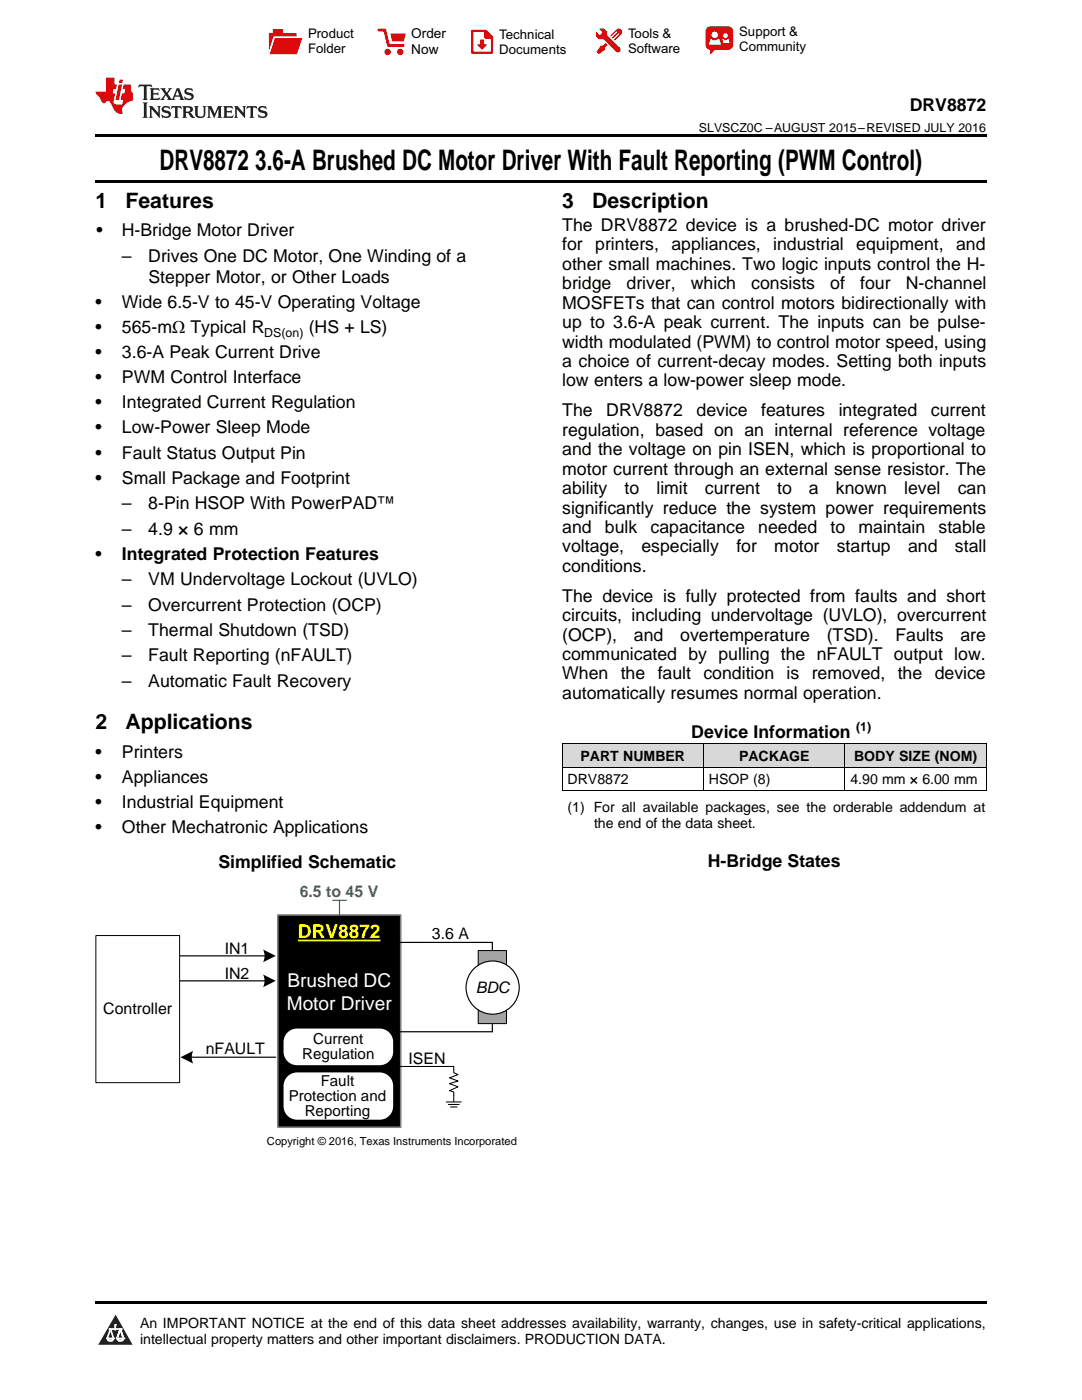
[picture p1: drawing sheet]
<svg xmlns="http://www.w3.org/2000/svg" width="216mm" height="279mm" viewBox="0 0 216 279" stroke-linecap="round" stroke-linejoin="round" font-family="sans-serif">
<defs><g id="words">
<g font-size="5.6">
<text x="31.8" y="33.9">DRV8872</text>
<text x="50.9" y="33.9">3.6-A Brushed DC Motor Driver With Fault Reporting (PWM Control)</text>
</g>
<g font-size="4.2">
<text x="19" y="41.4">1</text>
<text x="25" y="41.4">Features</text>
<text x="112.2" y="41.4">3</text>
<text x="118.2" y="41.4">Description</text>
<text x="19" y="145.5">2</text>
<text x="25" y="145.5">Applications</text>
</g>
<text font-size="3.8" fill="#ff0" x="59.4" y="187.3">DRV8872</text>
<g font-size="3.8" fill="#fff">
<text x="57.3" y="197">Brushed DC</text>
<text x="57.2" y="201.5">Motor Driver</text>
</g>
<g font-size="3.5">
<text x="181.5" y="22.2">DRV8872</text>
<text x="19.2" y="47.1">•</text>
<text x="24.3" y="47.1">H-Bridge Motor Driver</text>
<text x="112.2" y="46.1">The DRV8872 device is a brushed-DC motor driver</text>
<text x="24.3" y="52.2">–</text>
<text x="29.6" y="52.2">Drives One DC Motor, One Winding of a</text>
<text x="112.2" y="50">for</text>
<text x="112.2" y="53.8">other small machines. Two logic inputs control the H-</text>
<text x="118.8" y="50">printers,</text>
<text x="134" y="50">appliances,</text>
<text x="154.3" y="50">industrial</text>
<text x="170.9" y="50">equipment, and</text>
<text x="29.6" y="56.4">Stepper Motor, or Other Loads</text>
<text x="112.2" y="57.7">bridge</text>
<text x="125" y="57.7">driver,</text>
<text x="137.9" y="57.7">which</text>
<text x="149.9" y="57.7">consists</text>
<text x="165.7" y="57.7">of</text>
<text x="171.6" y="57.7">four</text>
<text x="180.8" y="57.7">N-channel</text>
<text x="19" y="61.5">•</text>
<text x="24.3" y="61.5">Wide 6.5-V to 45-V Operating Voltage</text>
<text x="112.2" y="61.6">MOSFETs that can control motors bidirectionally with</text>
<text x="112.2" y="65.5">up to 3.6-A peak current. The inputs can be pulse-</text>
<text x="19" y="66.5">•</text>
<text x="19" y="71.5">•</text>
<text x="24.3" y="66.5">565-mΩ Typical R</text>
<text x="24.3" y="71.5">3.6-A Peak Current Drive</text>
<text x="61.6" y="66.5">(HS + LS)</text>
<text x="112.2" y="69.4">width modulated (PWM) to control motor speed, using</text>
<text x="19" y="76.5">•</text>
<text x="24.3" y="76.5">PWM Control Interface</text>
<text x="112.2" y="73.2">a choice of current-decay modes. Setting both inputs</text>
<text x="112.2" y="77.1">low enters a low-power sleep mode.</text>
<text x="19" y="81.5">•</text>
<text x="24.3" y="81.5">Integrated Current Regulation</text>
<text x="112.2" y="83.1">The</text>
<text x="121" y="83.1">DRV8872</text>
<text x="139" y="83.1">device</text>
<text x="151.9" y="83.1">features</text>
<text x="167.3" y="83.1">integrated</text>
<text x="185.7" y="83.1">current</text>
<text x="19" y="86.5">•</text>
<text x="24.3" y="86.5">Low-Power Sleep Mode</text>
<text x="112.2" y="87">regulation, based on an internal reference voltage</text>
<text x="19" y="91.5">•</text>
<text x="24.3" y="91.5">Fault Status Output Pin</text>
<text x="112.2" y="90.8">and the voltage on pin ISEN, which is proportional to</text>
<text x="112.2" y="94.7">motor current through an external sense resistor. The</text>
<text x="19" y="96.5">•</text>
<text x="24.3" y="96.5">Small Package and Footprint</text>
<text x="24.3" y="101.6">–</text>
<text x="29.6" y="101.6">8-Pin HSOP With PowerPAD™</text>
<text x="112.2" y="98.6">ability</text>
<text x="124.6" y="98.6">to</text>
<text x="131" y="98.6">limit</text>
<text x="140.7" y="98.6">current</text>
<text x="155.1" y="98.6">to</text>
<text x="161.4" y="98.6">a</text>
<text x="166.8" y="98.6">known</text>
<text x="180.4" y="98.6">level</text>
<text x="191.1" y="98.6">can</text>
<text x="24.3" y="106.7">–</text>
<text x="29.6" y="106.7">4.9 × 6 mm</text>
<text x="112.2" y="102.5">significantly reduce the system power requirements</text>
<text x="112.2" y="106.4">and</text>
<text x="120.7" y="106.4">bulk</text>
<text x="129.8" y="106.4">capacitance</text>
<text x="151.3" y="106.4">needed</text>
<text x="165.7" y="106.4">to</text>
<text x="171.3" y="106.4">maintain</text>
<text x="187.3" y="106.4">stable</text>
<text x="19" y="111.7">•</text>
<text x="24.3" y="111.7">Integrated Protection Features</text>
<text x="112.2" y="110.2">voltage,</text>
<text x="128" y="110.2">especially</text>
<text x="146.9" y="110.2">for</text>
<text x="154.5" y="110.2">motor</text>
<text x="167" y="110.2">startup</text>
<text x="181.2" y="110.2">and</text>
<text x="190.5" y="110.2">stall</text>
<text x="24.3" y="116.8">–</text>
<text x="29.6" y="116.8">VM Undervoltage Lockout (UVLO)</text>
<text x="112.2" y="114.1">conditions.</text>
<text x="24.3" y="121.8">–</text>
<text x="29.6" y="121.8">Overcurrent Protection (OCP)</text>
<text x="112.2" y="120.1">The device is fully protected from faults and short</text>
<text x="112.2" y="124">circuits, including undervoltage (UVLO), overcurrent</text>
<text x="24.3" y="126.9">–</text>
<text x="29.6" y="126.9">Thermal Shutdown (TSD)</text>
<text x="112.2" y="127.8">(OCP),</text>
<text x="112.2" y="131.7">communicated by pulling the nFAULT output low.</text>
<text x="126.5" y="127.8">and</text>
<text x="135.7" y="127.8">overtemperature</text>
<text x="165" y="127.8">(TSD).</text>
<text x="178.7" y="127.8">Faults</text>
<text x="191.6" y="127.8">are</text>
<text x="24.3" y="132">–</text>
<text x="24.3" y="137.1">–</text>
<text x="29.6" y="132">Fault Reporting (nFAULT)</text>
<text x="29.6" y="137.1">Automatic Fault Recovery</text>
<text x="112.2" y="135.6">When</text>
<text x="123.9" y="135.6">the</text>
<text x="131.2" y="135.6">fault</text>
<text x="140.4" y="135.6">condition</text>
<text x="156.9" y="135.6">is removed,</text>
<text x="179.1" y="135.6">the</text>
<text x="186.5" y="135.6">device</text>
<text x="112.2" y="139.5">automatically resumes normal operation.</text>
<text x="137.9" y="147.2">Device Information</text>
<text x="19" y="151.2">•</text>
<text x="24.3" y="151.2">Printers</text>
<text x="19" y="156.2">•</text>
<text x="19" y="161.3">•</text>
<text x="24.3" y="156.2">Appliances</text>
<text x="24.3" y="161.3">Industrial Equipment</text>
<text x="19" y="166.3">•</text>
<text x="24.3" y="166.3">Other Mechatronic Applications</text>
<text x="43.6" y="173.3">Simplified Schematic</text>
<text x="141.2" y="173">H-Bridge States</text>
</g>
<text font-size="3.2" fill="#00b050" x="59.8" y="178.9">6.5 to 45 V</text>
<g font-size="3.2">
<text x="44.8" y="190.3">IN1</text>
<text x="86.2" y="187.4">3.6 A</text>
<text x="44.8" y="195.3">IN2</text>
<text x="20.6" y="202.3">Controller</text>
<text x="95" y="198.1">BDC</text>
<text x="41.1" y="210.4">nFAULT</text>
<text x="81.5" y="212.3">ISEN</text>
</g>
<g font-size="3">
<text x="62.5" y="208.4">Current</text>
<text x="60.3" y="211.4">Regulation</text>
<text x="57.6" y="219.8">Protection and</text>
<text x="64" y="216.8">Fault</text>
<text x="60.8" y="222.8">Reporting</text>
</g>
<g font-size="2.8">
<text x="115.8" y="151.9">PART NUMBER</text>
<text x="147.5" y="151.9">PACKAGE</text>
<text x="170.4" y="151.9">BODY SIZE (NOM)</text>
<text x="113.2" y="156.5">DRV8872</text>
<text x="141.5" y="156.5">HSOP (8)</text>
<text x="169.7" y="156.5">4.90 mm × 6.00 mm</text>
<text x="113.2" y="162">(1) For all available packages, see the orderable addendum at</text>
<text x="118.5" y="165.2">the end of the data sheet.</text>
<text x="27.9" y="265">An IMPORTANT NOTICE at the end of this data sheet addresses availability, warranty, changes, use in safety-critical applications,</text>
<text x="27.9" y="268.2">intellectual property matters and other important disclaimers. PRODUCTION DATA.</text>
</g>
<g font-size="2.7">
<text x="82.1" y="7.7">Order</text>
<text x="82.1" y="10.7">Now</text>
</g>
<g font-size="2.6">
<text x="61.5" y="7.6">Product</text>
<text x="61.5" y="10.6">Folder</text>
<text x="99.6" y="7.8">Technical</text>
<text x="99.6" y="10.8">Documents</text>
<text x="125.3" y="7.6">Tools &amp;</text>
<text x="125.3" y="10.6">Software</text>
<text x="147.5" y="7.2">Support &amp;</text>
<text x="147.5" y="10.2">Community</text>
</g>
<g font-size="2.5">
<text x="139.5" y="26.3">SLVSCZ0C –AUGUST 2015–REVISED JULY 2016</text>
<text x="52.7" y="67.2">DS(on)</text>
<text x="170.8" y="145.8">(1)</text>
</g>
<text font-size="2.2" x="53.3" y="228.6">Copyright © 2016, Texas Instruments Incorporated</text>
</g></defs>
<g fill="#d8d8d8">
<path d="M112.2 148.5h28.2v4.6h-28.2z"/>
<path d="M140.4 148.5h28.2v4.6h-28.2z"/>
<path d="M168.6 148.5h28.2v4.6h-28.2z"/>
</g>
<path d="M23.1 262.4l3.4 6h-6.9z" fill="#231f20"/>
<path d="M21.4 267.1h1.2l-.3 .5h-.3a.55 .55 0 0 1-.6-.5z" fill-rule="evenodd" fill="#fff"/>
<path d="M21.4 267.1h1.2l-.3 .5h-.3a.55 .55 0 0 1-.6-.5z" fill="none" stroke="#231f20" stroke-width=".34"/>
<path d="M21.4 267.1l1.2 .1-.3 .4h-.5z" fill="none" stroke="#fff" stroke-width=".34"/>
<path d="M23 265.3h.1" fill="none" stroke="#fff" stroke-width=".34"/>
<path d="M23 264.4v.9z" fill="#fff"/>
<path d="M23 264.4v.9z" fill="none" stroke="#fff" stroke-width=".34"/>
<circle cx="23" cy="264.4" r=".17" fill="#fff"/>
<path d="M21.9 265.2h.1" fill="none" stroke="#fff" stroke-width=".34"/>
<path d="M21.9 265.2h2.3z" fill="#fff"/>
<path d="M21.9 265.2h2.3z" fill="none" stroke="#fff" stroke-width=".34"/>
<circle cx="24.2" cy="265.2" r=".17" fill="#fff"/>
<path d="M23.3 267.1h.1" fill="none" stroke="#fff" stroke-width=".34"/>
<path d="M24 265.2l-.7 1.9z" fill="#fff"/>
<path d="M24 265.2l-.7 1.9z" fill="none" stroke="#fff" stroke-width=".34"/>
<path d="M24 265.2l.7 1.9z" fill="#fff"/>
<path d="M24 265.2l.7 1.9z" fill="none" stroke="#fff" stroke-width=".34"/>
<path d="M24.6 267.1h.1" fill="none" stroke="#fff" stroke-width=".34"/>
<circle cx="21.4" cy="267.1" r=".17" fill="#fff"/>
<path d="M22.1 265.2l-.7 1.9z" fill="#fff"/>
<path d="M22.1 265.2l-.7 1.9z" fill="none" stroke="#fff" stroke-width=".34"/>
<path d="M22.1 265.2l.5 1.9z" fill="#fff"/>
<path d="M22.1 265.2l.5 1.9z" fill="none" stroke="#fff" stroke-width=".34"/>
<circle cx="22.6" cy="267.1" r=".17" fill="#fff"/>
<path d="M23.4 267.1h1.3a.65 .65 0 0 1-.7 .5 .65 .65 0 0 1-.6-.5z" fill-rule="evenodd" fill="#fff"/>
<path d="M23.4 267.1h1.3a.65 .65 0 0 1-.7 .5 .65 .65 0 0 1-.6-.5z" fill="none" stroke="#231f20" stroke-width=".34"/>
<path d="M23.4 267.1h1.3l-.4 .5h-.6z" fill="none" stroke="#fff" stroke-width=".34"/>
<path d="M23.3 267.1h.1" fill="none" stroke="#fff" stroke-width=".34"/>
<circle cx="24.7" cy="267.1" r=".17" fill="#fff"/>
<path d="M19 259.7h177.8v.5h-177.8z" fill="#000"/>
<path d="M35.8 190.8h17.3M35.8 195.8h17.3" fill="none" stroke="#000" stroke-width=".24"/>
<g fill="#000">
<path d="M52.5 189.5l2.5 1.3-2.5 1.2a2.82 2.82 0 0 0 0-2.5z" fill-rule="evenodd"/>
<path d="M52.5 194.5l2.5 1.3-2.5 1.2a2.82 2.82 0 0 0 0-2.5z" fill-rule="evenodd"/>
</g>
<path d="M19.1 186.7h16.7v29.4h-16.7z" fill-rule="evenodd" fill="#fff"/>
<path d="M19.1 186.7h16.7v29.4h-16.7z" fill="none" stroke="#000" stroke-width=".2"/>
<g fill="#000">
<path d="M36 211l2.6-1.3a2.84 2.84 0 0 0 0 2.6z" fill-rule="evenodd"/>
<path d="M55.4 182.6h24.6v42.4h-24.6z" fill-rule="evenodd"/>
</g>
<path d="M55.4 182.6h24.6v42.4h-24.6z" fill="none" stroke="#7f7f7f" stroke-width=".32"/>
<path d="M59.4 187.7h16.5" fill="none" stroke="#ff0" stroke-width=".4"/>
<path d="M79.1 188.1h19.1v1.6M37.9 211h17.1M98.2 204.3v1.6h-18.7" fill="none" stroke="#000" stroke-width=".24"/>
<path d="M66.4 179.7h2.7M67.7 179.7v2.9" fill="none" stroke="#00b050" stroke-width=".24"/>
<path d="M95.4 189.7h5.7v3.8h-5.7z" fill-rule="evenodd" fill="#a5a5a5"/>
<path d="M95.4 189.7h5.7v3.8h-5.7z" fill="none" stroke="#000" stroke-width=".2"/>
<path d="M95.4 200.5h5.7v3.8h-5.7z" fill-rule="evenodd" fill="#a5a5a5"/>
<path d="M95.4 200.5h5.7v3.8h-5.7z" fill="none" stroke="#000" stroke-width=".2"/>
<circle cx="98.3" cy="197.1" r="5.3" fill="#fff"/>
<circle cx="98.3" cy="197.1" r="5.3" fill="none" stroke="#000" stroke-width=".23"/>
<path d="M79.5 212.8h11v1.3l.9 .4-1.7 .6 1.7 .6-1.7 .6 1.7 .6-1.7 .8 .8 .2v2M89 219.9h3M89.5 220.4h2.1M89.9 220.9h1.3" fill="none" stroke="#000" stroke-width=".21"/>
<path d="M57 206.2a2.85 2.85 0 0 1 2.3-1.1h16.5a2.85 2.85 0 0 1 2.8 2.9 4.2 4.2 0 0 1-1.1 4.1l-1.1 .6h-.6h-16.5a2.85 2.85 0 0 1-2.9-2.8 4.6 4.6 0 0 1 .6-3.7z" fill-rule="evenodd" fill="#fff"/>
<path d="M57 206.2a2.85 2.85 0 0 1 2.3-1.1h16.5a2.85 2.85 0 0 1 2.8 2.9 4.2 4.2 0 0 1-1.1 4.1l-1.1 .6h-.6h-16.5a2.85 2.85 0 0 1-2.9-2.8 4.6 4.6 0 0 1 .6-3.7z" fill="none" stroke="#000" stroke-width=".32"/>
<path d="M57 214.9a2.85 2.85 0 0 1 2.3-1h16.5a2.85 2.85 0 0 1 2.8 2.8v4.1a2.85 2.85 0 0 1-2.8 2.8h-16.5a2.85 2.85 0 0 1-2.9-2.8v-4.1l.1-.6z" fill-rule="evenodd" fill="#fff"/>
<path d="M57 214.9a2.85 2.85 0 0 1 2.3-1h16.5a2.85 2.85 0 0 1 2.8 2.8v4.1a2.85 2.85 0 0 1-2.8 2.8h-16.5a2.85 2.85 0 0 1-2.9-2.8v-4.1l.1-.6z" fill="none" stroke="#000" stroke-width=".32"/>
<path d="M112.2 157.7h84.6M112.2 153.1h84.6M112.2 148.4h84.6M112.2 148.5v9.3M140.4 148.5v9.3M168.6 148.5v9.3M196.8 148.5v9.3" fill="none" stroke="#000" stroke-width=".2"/>
<path d="M19 35.9h177.8v.5h-177.8zM19 26.8h177.8v.6h-177.8z" fill="#000"/>
<path d="M27.7 16.9l-.1 .6 .6-.3h.5v.2v2.2l-.2 .4h1l-.2-.4v-2.2v-.2h.5l.6 .3-.2-.6zM29.9 17.6l.2 .4v1.6l-.2 .4h1.9l.1-.6a1.09 1.09 0 0 1-1.3 .1v-.6h.6l.4 .2v-.7l-.2 .2h-.8v-.6l.2-.1a1.01 1.01 0 0 1 1 .3l-.1-.6zM32 17.6l.9 1.2-1 1.2h.9l-.2-.3 .5-.7 .5 .7-.3 .3h1.7l-.2-.3 .1-.4h1l.1 .4-.2 .3h1l-.3-.4-.7-2h-.5l-1 2.2-.8-1.1 .9-1.1h-.9l.2 .2-.4 .7-.4-.7 .2-.2zM35.4 18l.4 1h-.8zM37 17.7a.66 .66 0 0 0-.2 .8 .66 .66 0 0 0 .6 .4l.7 .2 .1 .2a.8 .8 0 0 1-.7 .4 .8 .8 0 0 1-.7-.5l.1 .8 .2-.2a.94 .94 0 0 0 1.1 .1 .94 .94 0 0 0 .4-.9 1.48 1.48 0 0 0-1.3-.6v-.4a1.1 1.1 0 0 1 1.2 .2l-.2-.6-.2 .1-.5-.1zM28.5 20.4l.2 .4v2.3l-.2 .4h1l-.2-.4v-2.3l.2-.4zM29.7 21.2l.2 .4v1.5l-.2 .4h.8l-.3-.4 .1-1.3 1.6 1.8v-2l.2-.4h-.7l.2 .2v1.1l-1.2-1.3zM32.5 21.3a.66 .66 0 0 0-.2 .8 .66 .66 0 0 0 .6 .4l.6 .2 .2 .2a.8 .8 0 0 1-.8 .4 .8 .8 0 0 1-.7-.5l.2 .7 .2-.1a.94 .94 0 0 0 1 .1 .94 .94 0 0 0 .5-1 1.47 1.47 0 0 0-1.3-.6l-.1-.3a1.1 1.1 0 0 1 1.3 .2l-.2-.6-.2 .1-.5-.2zM34.3 21.2l-.2 .6a.64 .64 0 0 1 .8-.3v1.6l-.2 .4h1l-.3-.4 .1-1.6a.66 .66 0 0 1 .8 .3l-.2-.6zM36.3 21.2l.3 .4v1.5l-.3 .4h1l-.2-.2v-.7h.5l.1 .1a.8 .8 0 0 0 1.2 .7l-1-1a.62 .62 0 0 0 .6-.5 .62 .62 0 0 0-.6-.7zM37.1 21.5h.1a.48 .48 0 0 1 .6 0 .48 .48 0 0 1 .1 .6l-.2 .1-.6 .1zM38.7 21.2l.2 .2a2.29 2.29 0 0 0 .4 2 1.05 1.05 0 0 0 1.7-.7v-1.3l.2-.2h-.8l.2 .4v1.1a.61 .61 0 0 1-.6 .6 .61 .61 0 0 1-.6-.6v-1.1l.3-.4zM41.3 21.2l.3 .4v1.5l-.3 .4h.8l-.2-.4v-1.4l.8 1.9 .9-1.9v1.4l-.2 .4h.9l-.2-.4v-1.5l.2-.4h-.8l-.7 1.5-.6-1.5zM44.5 21.2l.2 .4v1.5l-.2 .4h1.9l.2-.6a1.1 1.1 0 0 1-1.4 .2v-.7h.6l.4 .2v-.6l-.2 .1-.8 .1v-.6l.2-.1a1.02 1.02 0 0 1 1.1 .2l-.2-.5zM46.7 21.2l.2 .4v1.5l-.2 .4h.8l-.3-.4 .1-1.3 1.6 1.8v-2l.2-.4h-.7l.2 .2v1.1l-1.2-1.3zM49.3 21.2l-.1 .6a.64 .64 0 0 1 .8-.3v1.6l-.3 .4h1l-.2-.4v-1.6a.66 .66 0 0 1 .8 .3l-.1-.6zM51.7 21.3a.66 .66 0 0 0-.2 .7 .66 .66 0 0 0 .7 .5l.6 .2 .1 .2a.8 .8 0 0 1-.7 .4 .8 .8 0 0 1-.7-.5l.1 .7 .2-.1a.94 .94 0 0 0 1.1 .1 .94 .94 0 0 0 .4-1 1.48 1.48 0 0 0-1.2-.6l-.1-.3a1.1 1.1 0 0 1 1.2 .2l-.2-.6-.1 .1-.6-.2z" fill="#231f20"/>
<path d="M21.1 15.5v2.8h-2v.4l.9 .9a.96 .96 0 0 0 1 1 .59 .59 0 0 1 .5-.4 .59 .59 0 0 1 .5 .3l.4 .8a1.61 1.61 0 0 0 2.1 1.3 1.63 1.63 0 0 1 1.1-2.2l.9-.3v-1.5a1.6 1.6 0 0 1-.4-1.7h-1.4l-.2 .9h.5l-.2 .8h-.5l-.2 1v.3h.5l-.2 .9h-.7a.74 .74 0 0 1-1-.6l.3-1.6h-.5l.2-.8h.5l.1-.9h-.4v-1.4zM23.7 16.9l-.7 3h.8l.6-3zM23.8 15.9l-.1 .7h.7l.2-.7z" fill="#ee1d23"/>
<g fill="#d60000">
<path d="M54.4 5.8h2v.8h2.8v4.2h-5.5v-4.2h.7z" fill-rule="evenodd"/>
<path d="M54.7 7.5h5.6l-1 3.3h-5.6z" fill-rule="evenodd"/>
</g>
<path d="M54.6 7.4h5.8l-.1 .1h-5.5l-1.1 3.3z" fill-rule="evenodd" fill="#fff"/>
<path d="M54.6 7.4h5.8l-.1 .1h-5.5l-1.1 3.3z" fill="none" stroke="#fff" stroke-width=".2"/>
<path d="M75.6 6h1.2l.7 3.1h3" fill="none" stroke="#d60000" stroke-width=".56"/>
<g fill="#d60000">
<path d="M77.9 6.7h3.1l-.4 1.5h-2.3z" fill-rule="evenodd"/>
<circle cx="77.3" cy="10.4" r=".64"/>
<circle cx="79.9" cy="10.4" r=".64"/>
</g>
<path d="M94.2 6.2h2.7l1.3 1.2v3.1h-4z" fill="none" stroke="#d60000" stroke-width=".44"/>
<g fill="#d60000">
<path d="M95.8 7.9h.8v1h.6l-1 1.1-1-1v-.1h.6z" fill-rule="evenodd"/>
<path d="M96.6 6.2h.3l1.3 1.2v.4h-1.3l-.3-.4z" fill-rule="evenodd"/>
<path d="M119.6 5.7h.9l.6 .6 .1 .7 2.5 2.5-.8 .8-2.3-2.3-1.1-.2-.6-.6v-.8l.7 .6 .5-.4v-.2l-.4-.5z" fill-rule="evenodd"/>
<path d="M119.9 9.1h.4l.5-.5 .4 .4-.5 .5v.4l-1.2 .9-.5-.5z" fill-rule="evenodd"/>
<path d="M123 5.9a.67 .67 0 0 1 .9 0 .67 .67 0 0 1 0 .9z" fill-rule="evenodd"/>
<path d="M123 5.9l.9 .9-1.2 1.2h-.2l.1-.2 .9-.9 .1-.2h-.3l-.9 1h-.2v-.2l.9-1 .1-.2h-.3l-.9 1h-.2v-.2z" fill-rule="evenodd"/>
<circle cx="123.3" cy="9.9" r=".54"/>
</g>
<path d="M121.1 6.3l-.1 .7" fill="none" stroke="#d60000" stroke-width=".2"/>
<g fill="#d60000">
<path d="M141.1 5.5l.6-.2h3.6a.95 .95 0 0 1 1 .9v2.8a.95 .95 0 0 1-1 .9h-3.6a.95 .95 0 0 1-.9-.9v-2.8z" fill-rule="evenodd"/>
<path d="M141.7 9.9h.9l-.7 .9h-.2z" fill-rule="evenodd"/>
</g>
<g fill="#fff">
<path d="M144.3 8.6h1.3z"/>
<path d="M141.8 7.8h.3l.1 .2h.8l.2-.2h.3l.4 1.1h-2.5z" fill-rule="evenodd"/>
<path d="M144.2 7.8h.2l.2 .2h.4l.2-.2h.2l.2 .8h-1.3z" fill-rule="evenodd"/>
<circle cx="142.6" cy="6.9" r=".65"/>
<circle cx="144.8" cy="7.1" r=".48"/>
</g>
<use href="#words"/>
</svg>
